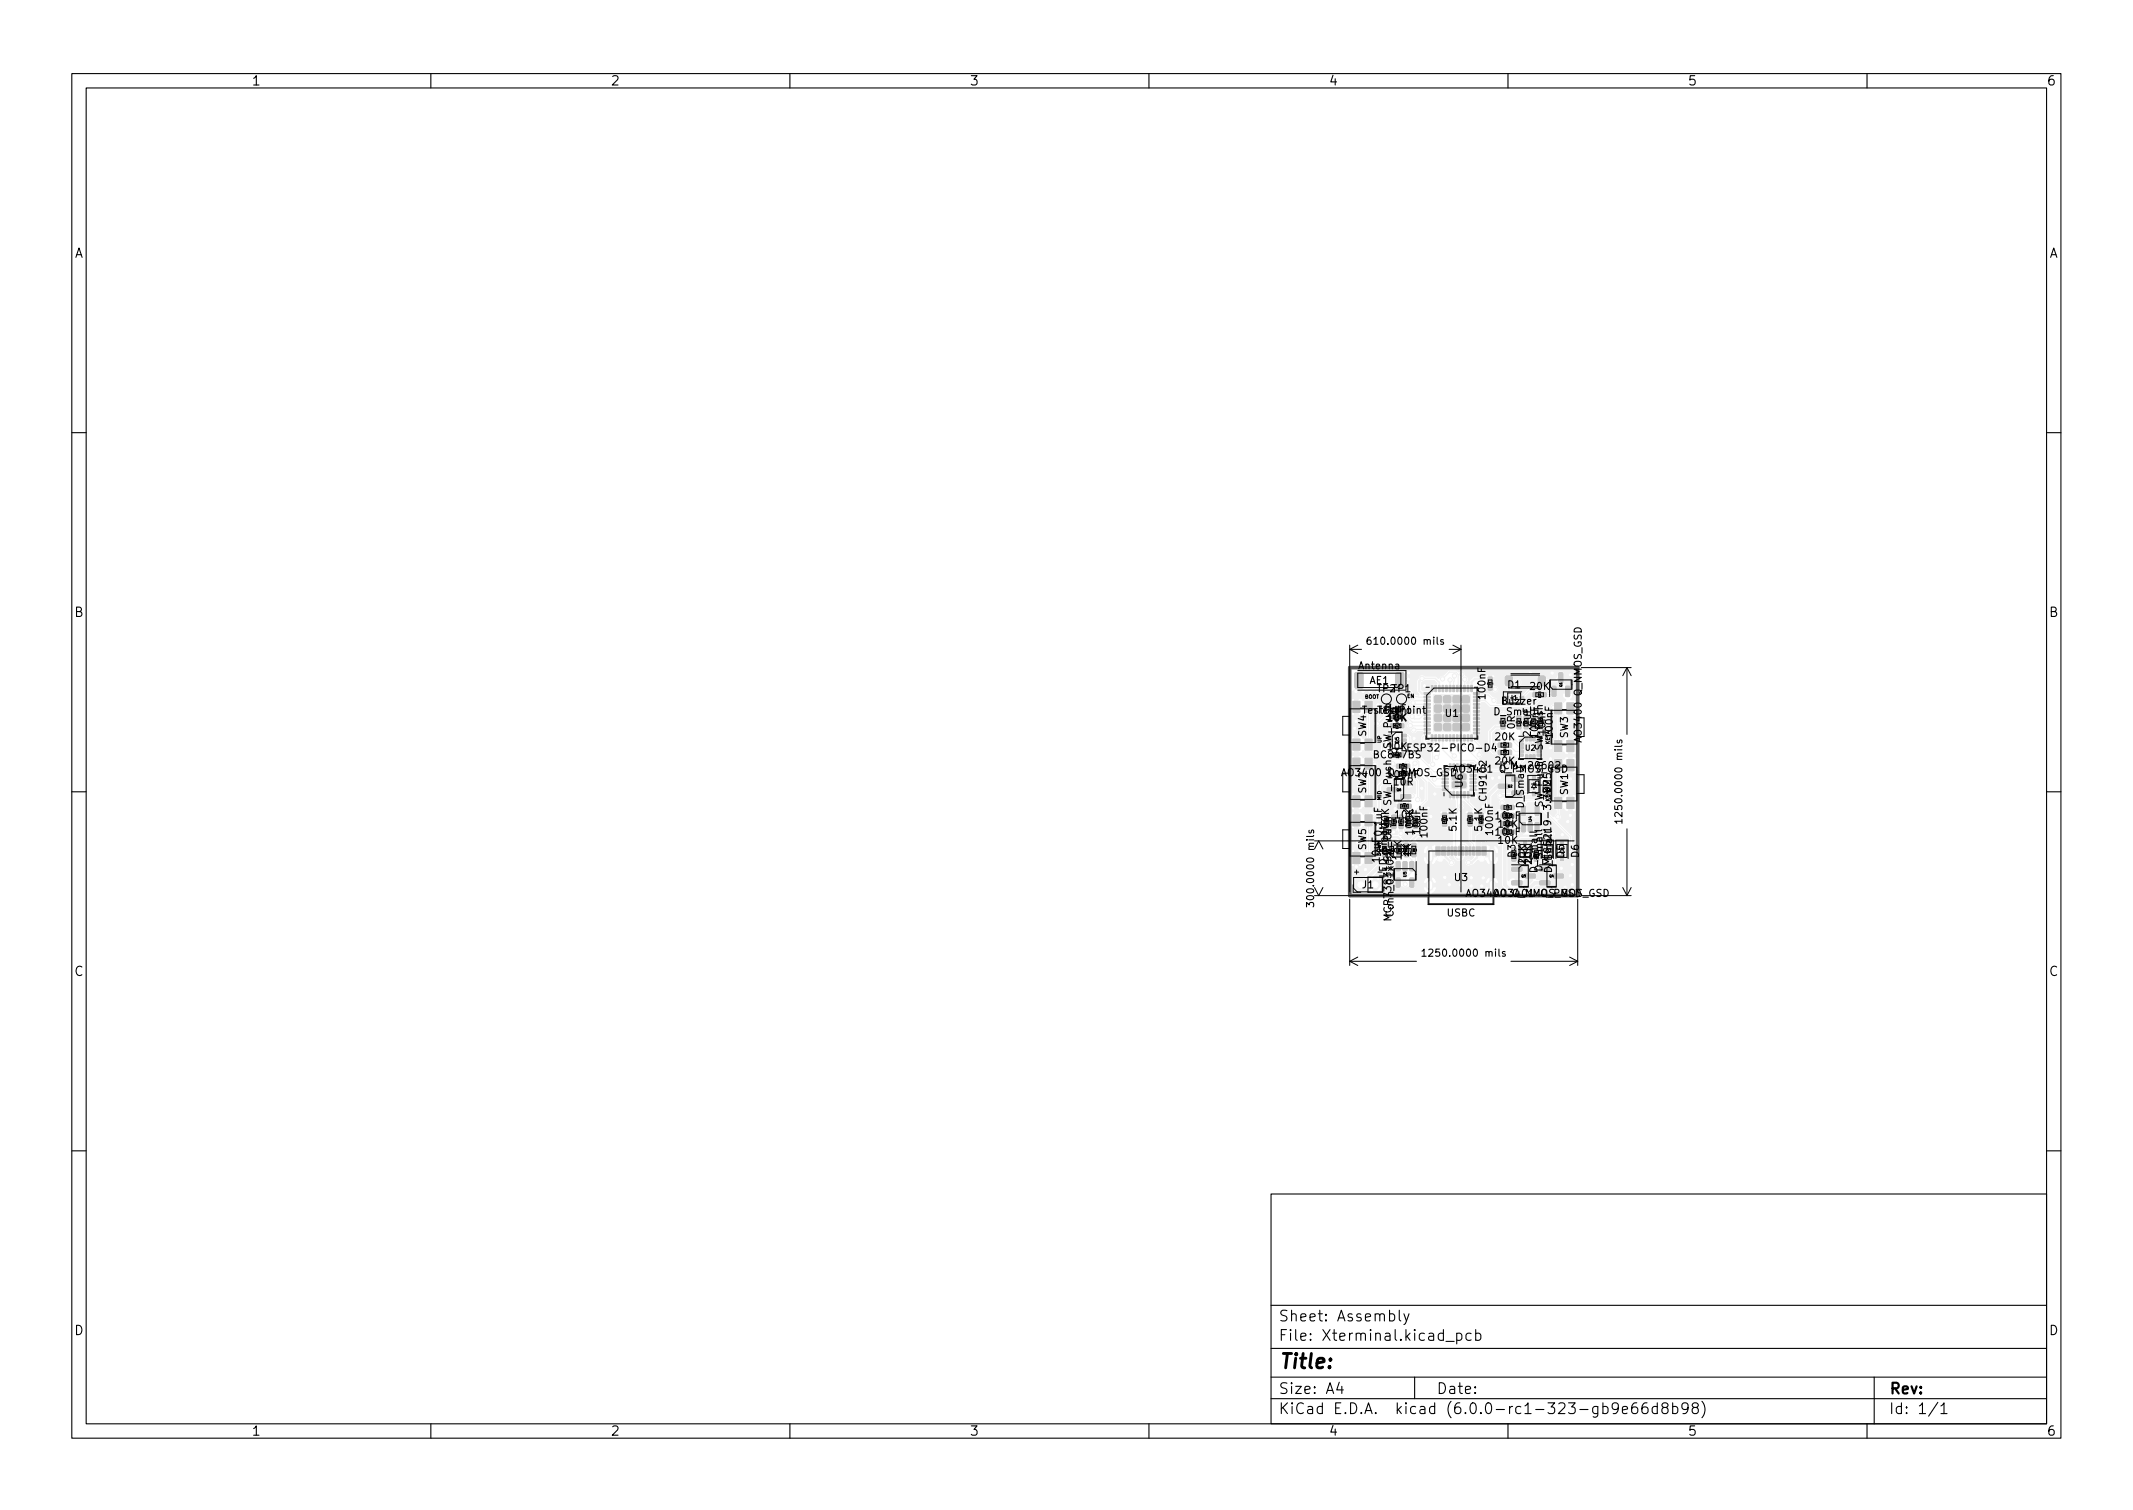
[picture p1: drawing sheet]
<svg xmlns="http://www.w3.org/2000/svg" width="297mm" height="210mm" viewBox="0 0 297 210" stroke-linecap="round" stroke-linejoin="round" font-family="sans-serif">
<defs><g id="words">
<text font-size="2.8" x="178" y="190.6">Title:</text>
<g font-size="2.1">
<text x="178" y="184">Sheet: Assembly</text>
<text x="178" y="186.7">File: Xterminal.kicad_pcb</text>
<text x="178" y="196.9">KiCad E.D.A. kicad (6.0.0-rc1-323-gb9e66d8b98)</text>
<text x="178" y="194.1">Size: A4</text>
<text x="200" y="194.1">Date:</text>
<text x="263" y="194.1">Rev:</text>
<text x="263" y="196.9">Id: 1/1</text>
</g>
<g font-size="1.8">
<text x="35" y="11.9">1</text>
<text x="85" y="11.9">2</text>
<text x="135" y="11.9">3</text>
<text x="185" y="11.9">4</text>
<text x="235" y="11.9">5</text>
<text x="285" y="11.9">6</text>
<text x="10.3" y="35.9">A</text>
<text x="285.3" y="35.9">A</text>
<text x="10.3" y="85.9">B</text>
<text x="285.3" y="85.9">B</text>
<text x="10.3" y="135.9">C</text>
<text x="285.3" y="135.9">C</text>
<text x="10.3" y="185.9">D</text>
<text x="285.3" y="185.9">D</text>
<text x="35" y="199.9">1</text>
<text x="85" y="199.9">2</text>
<text x="135" y="199.9">3</text>
<text x="185" y="199.9">4</text>
<text x="235" y="199.9">5</text>
<text x="285" y="199.9">6</text>
</g>
<g font-size="1.4">
<text x="191.2" y="89.8">610.0000 mils</text>
<text x="189.3" y="93.2">Antenna</text>
<text x="190.7" y="95.2">AE1</text>
<text x="210" y="95.8">D1</text>
<text x="189.9" y="99.4">TestPoint</text>
<text x="191.8" y="96.4">TP2TP1</text>
<text x="192" y="99.4">TestPoint</text>
<text x="193.2" y="100.5">10K</text>
<text x="193.3" y="99.2">1uF</text>
<text x="201.3" y="99.8">U1</text>
<text x="206.9" y="97.2" transform="rotate(-90 206.9 97.2)">100nF</text>
<text x="208.2" y="99.6">D_Small</text>
<text x="209.2" y="98.1">Buzzer</text>
<text x="211" y="101.5" transform="rotate(-90 211 101.5)">0R</text>
<text x="213.1" y="96.1">20K</text>
<text x="190.2" y="102.6" transform="rotate(-90 190.2 102.6)">SW4</text>
<text x="191.4" y="105.6">BC847BS</text>
<text x="193.3" y="104.4">10K</text>
<text x="193.7" y="104.3" transform="rotate(-90 193.7 104.3)">SW_Push</text>
<text x="197" y="104.6">ESP32-PICO-D4</text>
<text x="202.6" y="107.6">AO3401 Q_PMOS_GSD</text>
<text x="208.3" y="106.4">20K</text>
<text x="208.3" y="103.1">20K</text>
<text x="209.7" y="107.1">ICM-20602</text>
<text x="213.2" y="102.4" transform="rotate(-90 213.2 102.4)">2.2uF</text>
<text x="214.2" y="102.6" transform="rotate(-90 214.2 102.6)">100nF</text>
<text x="214.8" y="104.5" transform="rotate(-90 214.8 104.5)">SW_Push</text>
<text x="215.2" y="102.2" transform="rotate(-90 215.2 102.2)">10nF</text>
<text x="216.2" y="102.6" transform="rotate(-90 216.2 102.6)">100nF</text>
<text x="218.3" y="102.8" transform="rotate(-90 218.3 102.8)">SW3</text>
<text x="220.3" y="103" transform="rotate(-90 220.3 103)">AO3400 Q_NMOS_GSD</text>
<text x="187.1" y="108.1">AO3400 Q_NMOS_GSD</text>
<text x="190.2" y="110.5" transform="rotate(-90 190.2 110.5)">SW2</text>
<text x="193.4" y="108.3">100nF</text>
<text x="194.1" y="109.4">10R</text>
<text x="194.3" y="113.9">10K</text>
<text x="203.7" y="109.6" transform="rotate(-90 203.7 109.6)">U6</text>
<text x="207" y="111.3" transform="rotate(-90 207 111.3)">CH9102</text>
<text x="212.2" y="112.3" transform="rotate(-90 212.2 112.3)">D_Small</text>
<text x="214.8" y="112.4" transform="rotate(-90 214.8 112.4)">SW_Push</text>
<text x="216" y="110.4" transform="rotate(-90 216 110.4)">D2</text>
<text x="218.3" y="110.7" transform="rotate(-90 218.3 110.7)">SW1</text>
<text x="225.9" y="113.7" transform="rotate(-90 225.9 113.7)">1250.0000 mils</text>
<text x="190.2" y="118.4" transform="rotate(-90 190.2 118.4)">SW5</text>
<text x="192.1" y="120" transform="rotate(-90 192.1 120)">10uF</text>
<text x="192.4" y="116.2" transform="rotate(-90 192.4 116.2)">0.1uF</text>
<text x="195.2" y="119.6" transform="rotate(-90 195.2 119.6)">10K</text>
<text x="196.5" y="119.2" transform="rotate(-90 196.5 119.2)">1K</text>
<text x="196.8" y="116.1" transform="rotate(-90 196.8 116.1)">100K</text>
<text x="197.8" y="116.1" transform="rotate(-90 197.8 116.1)">10uF</text>
<text x="198.8" y="116.5" transform="rotate(-90 198.8 116.5)">100nF</text>
<text x="202.8" y="115.6" transform="rotate(-90 202.8 115.6)">5.1K</text>
<text x="206.4" y="115.6" transform="rotate(-90 206.4 115.6)">5.1K</text>
<text x="207.9" y="116.1" transform="rotate(-90 207.9 116.1)">100nF</text>
<text x="208.3" y="114.1">10nF</text>
<text x="208.3" y="116.3">10uF</text>
<text x="208.7" y="117.5">10K</text>
<text x="208.7" y="115.2">10K</text>
<text x="211" y="119.4" transform="rotate(-90 211 119.4)">D3</text>
<text x="217.8" y="119.4" transform="rotate(-90 217.8 119.4)">D5</text>
<text x="219.9" y="119.4" transform="rotate(-90 219.9 119.4)">D6</text>
<text x="183" y="125.4" transform="rotate(-90 183 125.4)">300.0000 mils</text>
<text x="189.7" y="123.7">J1</text>
<text x="193.1" y="122" transform="rotate(-90 193.1 122)">LED_Small</text>
<text x="193.7" y="120.1" transform="rotate(-90 193.7 120.1)">SW_Push</text>
<text x="202.6" y="122.7">U3</text>
<text x="208.4" y="124.9">AO3401 Q_PMOS_GSD</text>
<text x="212.5" y="120.3" transform="rotate(-90 212.5 120.3)">20K</text>
<text x="213.3" y="120.3" transform="rotate(-90 213.3 120.3)">20K</text>
<text x="214.1" y="121.3" transform="rotate(-90 214.1 121.3)">D_Small</text>
<text x="214.8" y="121.1" transform="rotate(-90 214.8 121.1)">D_Small</text>
<text x="216.1" y="121.3" transform="rotate(-90 216.1 121.3)">D_Small</text>
<text x="193.8" y="127.1" transform="rotate(-90 193.8 127.1)">MCP73831-2-OT 100K SW_Push</text>
<text x="194.1" y="127.3" transform="rotate(-90 194.1 127.3)">Conn_01x02</text>
<text x="201.5" y="127.6">USBC</text>
<text x="199" y="133.2">1250.0000 mils</text>
</g>
<text font-size="1.4" fill="#f0f0f0" x="196.2" y="119.3" transform="rotate(-90 196.2 119.3)">2K</text>
<text font-size="1" x="212.4" y="104.5">U2</text>
<g font-size=".7">
<text x="190" y="97.3">BOOT</text>
<text x="196" y="97.2">EN</text>
<text x="192.4" y="103.4" transform="rotate(-90 192.4 103.4)">UP</text>
<text x="194.8" y="103.5" transform="rotate(-90 194.8 103.5)">Q5</text>
<text x="215.8" y="103.7" transform="rotate(-90 215.8 103.7)">KEYA</text>
<text x="192.4" y="111.4" transform="rotate(-90 192.4 111.4)">MID</text>
<text x="215.8" y="111.6" transform="rotate(-90 215.8 111.6)">KEYB</text>
<text x="192.3" y="119.2" transform="rotate(-90 192.3 119.2)">DOWN</text>
</g>
<g font-size=".6">
<text x="213.3" y="114.4" transform="rotate(-90 213.3 114.4)">U4</text>
<text x="195.9" y="122.1" transform="rotate(-90 195.9 122.1)">U5</text>
</g>
<g font-size=".4">
<text x="217.5" y="95.6" transform="rotate(-90 217.5 95.6)">Q1</text>
<text x="194.2" y="101.2">R17</text>
<text x="194.3" y="98.9">R5</text>
<text x="209.4" y="100.8" transform="rotate(-90 209.4 100.8)">R4</text>
<text x="214.2" y="96.9">R1</text>
<text x="194.2" y="105.2">R16</text>
<text x="195.1" y="107.8">R20</text>
<text x="209.3" y="104.9">R3</text>
<text x="209.3" y="103.9">R2</text>
<text x="194.5" y="110.1">Q6</text>
<text x="195.2" y="112.4">R19</text>
<text x="209.6" y="113.7">R18</text>
<text x="210" y="109.6">Q2</text>
<text x="194.2" y="114.8" transform="rotate(-90 194.2 114.8)">R15</text>
<text x="194.9" y="118.6" transform="rotate(-90 194.9 118.6)">R8</text>
<text x="195.2" y="114.8" transform="rotate(-90 195.2 114.8)">R14</text>
<text x="196" y="118.6" transform="rotate(-90 196 118.6)">R9</text>
<text x="197" y="118.6" transform="rotate(-90 197 118.6)">R6</text>
<text x="201.3" y="114.5" transform="rotate(-90 201.3 114.5)">R13</text>
<text x="204.9" y="114.5" transform="rotate(-90 204.9 114.5)">R10</text>
<text x="209.7" y="115.9">R7</text>
<text x="211" y="119.3" transform="rotate(-90 211 119.3)">R12</text>
<text x="214.1" y="119.3" transform="rotate(-90 214.1 119.3)">R11</text>
<text x="211.9" y="122.1">Q3</text>
<text x="215.8" y="122.1">Q4</text>
</g>
<g font-size=".3">
<text x="207.6" y="95.4" transform="rotate(-90 207.6 95.4)">C1</text>
<text x="194.3" y="100">C6</text>
<text x="211.6" y="100.8" transform="rotate(-90 211.6 100.8)">C2</text>
<text x="212.7" y="100.8" transform="rotate(-90 212.7 100.8)">C3</text>
<text x="213.7" y="100.8" transform="rotate(-90 213.7 100.8)">C4</text>
<text x="214.7" y="100.8" transform="rotate(-90 214.7 100.8)">C5</text>
<text x="195.1" y="106.8">C14</text>
<text x="209.7" y="112.6">C8</text>
<text x="192.9" y="118.6" transform="rotate(-90 192.9 118.6)">C7</text>
<text x="193.2" y="114.7" transform="rotate(-90 193.2 114.7)">C12</text>
<text x="193.9" y="118.6" transform="rotate(-90 193.9 118.6)">D4</text>
<text x="196.2" y="114.8" transform="rotate(-90 196.2 114.8)">C10</text>
<text x="197.2" y="114.8" transform="rotate(-90 197.2 114.8)">C11</text>
<text x="206.4" y="114.4" transform="rotate(-90 206.4 114.4)">C13</text>
<text x="209.7" y="114.8">C9</text>
</g>
</g></defs>
<g fill="#f0f0f0" stroke="#f0f0f0" stroke-width=".14">
<path d="M196.3 120h.5h.1v1.1l-.1 .2-.5-.1z"/>
<path d="M195.4 120h.4h.1l.1 1.1-.1 .2-.5-.1z"/>
<path d="M194.4 120h.5h.1v1.1l-.1 .2-.5-.1z"/>
<path d="M194.4 122.3l.5-.1 .1 .1v1.1l-.1 .1h-.5z"/>
<path d="M196.3 122.3l.5-.1 .1 .1v1.1l-.1 .1h-.5z"/>
<path d="M195.1 110.7l1.3-.1 .1 .5-.2 .1h-1.2l-.1-.1z"/>
<path d="M193.2 109.7h1.3l.1 .5-.1 .1h-1.3l-.1-.2z"/>
<path d="M207.3 94.3h.5v.6h-.5z"/>
<path d="M207.3 95.4h.5v.7h-.5z"/>
<path d="M211.3 100.8h.5v.7h-.5z"/>
<path d="M211.3 99.7h.5v.6h-.5z"/>
<path d="M188.4 97.6h1v1.6h-1z"/>
<path d="M188.4 102.9h1v1.5h-1z"/>
<path d="M190.1 97.6h1v1.6h-1z"/>
<path d="M190.1 102.9h1v1.5h-1z"/>
<path d="M210.5 120.8l1.4-.1 .1 .5-.2 .1h-1.2l-.1-.1z"/>
<path d="M210.5 122.7l1.4-.1 .1 .5-.2 .1h-1.2l-.1-.1z"/>
<path d="M212.4 121.7h1.4v.5l-.1 .1h-1.2l-.1-.2z"/>
<path d="M204.5 114.4h.5v.6h-.5z"/>
<path d="M204.5 113.2h.5v.6h-.5z"/>
<path d="M201.8 110.2l.3 .1-.1 .8h-.2z"/>
<path d="M202.3 110.2l.3 .1-.1 .8h-.2z"/>
<path d="M202.8 110.2l.3 .1-.1 .8h-.2z"/>
<path d="M203.3 110.2l.3 .1-.1 .8h-.2z"/>
<path d="M203.8 110.2l.3 .1-.1 .8h-.2z"/>
<path d="M204.3 110.2l.3 .1-.1 .8h-.2z"/>
<path d="M204.7 109.9l.8-.1 .1 .3h-.9z"/>
<path d="M204.7 109.4l.8-.1 .1 .3h-.9z"/>
<path d="M204.7 108.9l.8-.1 .1 .3h-.9z"/>
<path d="M204.7 108.4l.8-.1 .1 .3h-.9z"/>
<path d="M201.8 106.4h.3l-.1 .8h-.2z"/>
<path d="M200.8 108.9l.9-.1v.3h-.8z"/>
<path d="M200.8 109.4l.9-.1v.3h-.8z"/>
<path d="M200.8 109.9l.9-.1v.3h-.8z"/>
<path d="M202.1 107.6h2.2v2.2h-2.2z"/>
<path d="M195.2 102.9h.6v.4h-.6z"/>
<path d="M195.2 102.2h.6v.4h-.6z"/>
<path d="M218.2 111h1v1.6h-1z"/>
<path d="M218.2 105.8h1v1.5h-1z"/>
<path d="M216.5 111h1v1.6h-1z"/>
<path d="M216.5 105.8h1v1.5h-1z"/>
<path d="M208.7 104.5h.6v.5h-.6z"/>
<path d="M209.8 104.5h.7v.5h-.7z"/>
<path d="M194.5 106.4h.7v.5h-.7z"/>
<path d="M195.6 106.4h.7v.5h-.7z"/>
<path d="M214.7 96.5h.6v.5h-.6z"/>
<path d="M213.5 96.5h.6v.5h-.6z"/>
<path d="M214.4 120.8l1.4-.1 .1 .5-.2 .1h-1.2l-.1-.1z"/>
<path d="M214.4 122.7l1.4-.1 .1 .5-.2 .1h-1.2l-.1-.1z"/>
<path d="M216.3 121.7h1.4v.5l-.1 .1h-1.2l-.1-.2z"/>
<path d="M211.6 103h.5v.3h-.4z"/>
<path d="M211.6 103.5h.5v.3h-.4z"/>
<path d="M211.6 104h.5v.3h-.4z"/>
<path d="M211.6 104.5h.5v.3h-.4z"/>
<path d="M211.6 105h.5v.3h-.4z"/>
<path d="M212.5 105.1h.3l-.1 .5h-.3z"/>
<path d="M213 105.1h.3l-.1 .5h-.3z"/>
<path d="M213.5 105.1h.3l-.1 .5h-.3z"/>
<path d="M214.1 105h.5v.3h-.5z"/>
<path d="M213 102.7h.3l-.1 .5-.3-.1z"/>
<path d="M212.5 102.7h.3l-.1 .5-.3-.1z"/>
<path d="M194.8 114.7h.6v.6h-.6z"/>
<path d="M200 117.9h.3v1.2h-.3z"/>
<path d="M200.8 117.9h.3v1.2h-.3z"/>
<path d="M202.1 117.9h.3v1.2h-.3z"/>
<path d="M203.1 117.9h.3v1.2h-.3z"/>
<path d="M203.6 117.9h.3v1.2h-.3z"/>
<path d="M204.6 117.9h.3v1.2h-.3z"/>
<path d="M205.9 117.9h.3v1.2h-.3z"/>
<path d="M206.7 117.9h.3v1.2h-.3z"/>
<path d="M206.4 117.9h.3v1.2h-.3z"/>
<path d="M205.6 117.9h.3v1.2h-.3z"/>
<path d="M205.1 117.9h.3v1.2h-.3z"/>
<path d="M204.1 117.9h.3v1.2h-.3z"/>
<path d="M202.6 117.9h.3v1.2h-.3z"/>
<path d="M201.6 117.9h.3v1.2h-.3z"/>
<path d="M201.1 117.9h.3v1.2h-.3z"/>
<path d="M200.3 117.9h.3v1.2h-.3z"/>
<path d="M194.7 112h.6v.5h-.6z"/>
<path d="M195.9 112h.6v.5h-.6z"/>
<path d="M194.4 93.7l.9-.1 .2 .2v1.8l-.1 .2h-.8l-.3-.1z"/>
<path d="M188.7 93.7l.9-.1 .2 .2v1.8l-.1 .2h-.8l-.3-.1z"/>
<path d="M209.7 94.2l.7-.1 .2 .2v1l-.2 .2h-.5l-.3-.1z"/>
<path d="M214.3 94.2l.7-.1 .2 .2v1l-.2 .2h-.5l-.3-.1z"/>
<path d="M196.6 117.5h.6v.6h-.6z"/>
<path d="M196.6 118.6h.6v.7h-.6z"/>
<path d="M209 100.9h.6v.6h-.6z"/>
<path d="M209 99.7h.6v.6h-.6z"/>
<path d="M188.4 113.4h1v1.6h-1z"/>
<path d="M188.4 118.7h1v1.5h-1z"/>
<path d="M190.1 113.4h1v1.6h-1z"/>
<path d="M190.1 118.7h1v1.5h-1z"/>
<path d="M209.1 112.2h.6v.5h-.6z"/>
<path d="M210.2 112.2h.6v.5h-.6z"/>
<path d="M211.9 114.6l.4-.1 .1 .1 .1 1.1-.1 .1-.5-.1z"/>
<path d="M212.8 114.6l.5-.1 .1 .1v1.1l-.1 .1-.5-.1z"/>
<path d="M213.8 114.6l.4-.1 .1 .1 .1 1.1-.1 .1-.5-.1z"/>
<path d="M213.8 112.3l.4-.1 .1 .1 .1 1.1-.1 .2-.5-.1z"/>
<path d="M211.9 112.3l.4-.1 .1 .1 .1 1.1-.1 .2-.5-.1z"/>
<path d="M218.2 103.1h1v1.6h-1z"/>
<path d="M218.2 97.9h1v1.5h-1z"/>
<path d="M216.5 103.1h1v1.6h-1z"/>
<path d="M216.5 97.9h1v1.5h-1z"/>
<path d="M193.8 113.5h.6v.6h-.6z"/>
<path d="M193.8 114.7h.6v.6h-.6z"/>
<path d="M216.2 95.6l.4-.1 .1 .1v1.2l-.1 .2-.5-.1z"/>
<path d="M218.1 95.6l.4-.1 .1 .1v1.2l-.1 .2-.5-.1z"/>
<path d="M217.1 93.7l.4-.1 .1 .1 .1 1.3-.1 .1-.5-.1z"/>
<path d="M209.8 103.5h.7v.5h-.7z"/>
<path d="M208.7 103.5h.6v.5h-.6z"/>
<path d="M188.8 122.5h1.4v1.4h-1.4z"/>
<path d="M194.9 100.8h.6v.5h-.6z"/>
<path d="M210.5 119.3h.6v.6h-.6z"/>
<path d="M217.3 117.1h.4v.6h-.4z"/>
<path d="M217.3 119.2h.4v.6h-.4z"/>
<path d="M200.9 114.4h.5v.6h-.5z"/>
<path d="M200.9 113.2h.5v.6h-.5z"/>
<path d="M188.4 105.6h1v1.5h-1z"/>
<path d="M188.4 110.8h1v1.6h-1z"/>
<path d="M190.1 105.6h1v1.5h-1z"/>
<path d="M190.1 110.8h1v1.6h-1z"/>
<path d="M198.3 96.5l.8-.1 .1 .2-.9 .1z"/>
<path d="M198.3 97l.8-.1 .1 .2-.9 .1z"/>
<path d="M198.3 97.5l.8-.1 .1 .2-.9 .1z"/>
<path d="M198.3 98l.8-.1 .1 .2-.9 .1z"/>
<path d="M198.3 98.5l.8-.1 .1 .2-.9 .1z"/>
<path d="M198.3 99l.8-.1 .1 .2-.9 .1z"/>
<path d="M198.3 99.5l.8-.1 .1 .2-.9 .1z"/>
<path d="M198.3 100l.8-.1 .1 .2-.9 .1z"/>
<path d="M198.3 100.5l.8-.1 .1 .2-.9 .1z"/>
<path d="M198.3 101l.8-.1 .1 .2-.9 .1z"/>
<path d="M198.3 101.5l.8-.1 .1 .2-.9 .1z"/>
<path d="M198.3 102l.8-.1 .1 .2-.9 .1z"/>
<path d="M199.3 102.3h.3l-.1 .9-.2-.1z"/>
<path d="M199.8 102.3h.3l-.1 .9-.2-.1z"/>
<path d="M200.3 102.3h.3l-.1 .9-.2-.1z"/>
<path d="M200.8 102.3h.3l-.1 .9-.2-.1z"/>
<path d="M201.3 102.3h.3l-.1 .9-.2-.1z"/>
<path d="M201.8 102.3h.3l-.1 .9-.2-.1z"/>
<path d="M202.3 102.3h.3l-.1 .9-.2-.1z"/>
<path d="M202.8 102.3h.3l-.1 .9-.2-.1z"/>
<path d="M203.3 102.3h.3l-.1 .9-.2-.1z"/>
<path d="M203.8 102.3h.3l-.1 .9-.2-.1z"/>
<path d="M204.3 102.3h.3l-.1 .9-.2-.1z"/>
<path d="M204.8 102.3h.3l-.1 .9-.2-.1z"/>
<path d="M205.2 102l.8-.1 .1 .2-.9 .1z"/>
<path d="M205.2 101.5l.8-.1 .1 .2-.9 .1z"/>
<path d="M205.2 101l.8-.1 .1 .2-.9 .1z"/>
<path d="M205.2 100.5l.8-.1 .1 .2-.9 .1z"/>
<path d="M205.2 100l.8-.1 .1 .2-.9 .1z"/>
<path d="M205.2 99.5l.8-.1 .1 .2-.9 .1z"/>
<path d="M205.2 99l.8-.1 .1 .2-.9 .1z"/>
<path d="M205.2 98.5l.8-.1 .1 .2-.9 .1z"/>
<path d="M205.2 98l.8-.1 .1 .2-.9 .1z"/>
<path d="M205.2 97.5l.8-.1 .1 .2-.9 .1z"/>
<path d="M205.2 97l.8-.1 .1 .2-.9 .1z"/>
<path d="M205.2 96.5l.8-.1 .1 .2-.9 .1z"/>
<path d="M204.8 95.5h.3l-.1 .8h-.2z"/>
<path d="M204.3 95.5h.3l-.1 .8h-.2z"/>
<path d="M203.8 95.5h.3l-.1 .8h-.2z"/>
<path d="M203.3 95.5h.3l-.1 .8h-.2z"/>
<path d="M202.8 95.5h.3l-.1 .8h-.2z"/>
<path d="M202.3 95.5h.3l-.1 .8h-.2z"/>
<path d="M201.8 95.5h.3l-.1 .8h-.2z"/>
<path d="M201.3 95.5h.3l-.1 .8h-.2z"/>
<path d="M200.8 95.5h.3l-.1 .8h-.2z"/>
<path d="M200.3 95.5h.3l-.1 .8h-.2z"/>
<path d="M199.8 95.5h.3l-.1 .8h-.2z"/>
<path d="M199.3 95.5h.3l-.1 .8h-.2z"/>
<path d="M199.6 96.7h5.2v5.2h-5.2z"/>
<path d="M210.6 110.2l1.3-.1 .1 .5-.2 .1h-1.2l-.1-.1z"/>
<path d="M210.6 108.3l1.3-.1 .1 .5-.2 .1h-1.2l-.1-.1z"/>
<path d="M208.7 109.2h1.3l.1 .5-.1 .1h-1.3l-.1-.2z"/>
<path d="M212.2 117.1h.4v.6h-.4z"/>
<path d="M188.2 96.3h7.7l1 .9v.1a.54 .54 0 0 0-.6 .5 .54 .54 0 0 0 .4 .6h1.4v.4h-.7l-.3 .2-.1 .3a.68 .68 0 0 0-.9 .3l-.5-.1-.1-.2 .2-.2v-.5l-.3-.3v-.3a.71 .71 0 0 0 .4-1.1 .71 .71 0 0 0-1.2 0 .71 .71 0 0 0 .2 1.1v.3l-.3 .3-.3-.3-.8 .1-.1-.4a.73 .73 0 0 0 .5-.8 .73 .73 0 0 0-.8-.6 .73 .73 0 0 0-.6 .6 .73 .73 0 0 0 .4 .8v.5a.56 .56 0 0 0-.6 .5 .56 .56 0 0 0 .4 .6l-.6 .7a.52 .52 0 0 0-.7 .3 .52 .52 0 0 0 .3 .6 .52 .52 0 0 0 .7-.2l.8-.9 .4 .4-.1 .3-.1 1.2-.4 .2-.7 .8 .1 2.1 .8 .8 .4 .1a.61 .61 0 0 0 .4 .9l.1 .1-2.3 2.3v3.7l-.2 .1a.51 .51 0 0 0-.8-.1l-.1 .2-.6 .1-.1 .1-.4-.3h-.4v2.3h.4l.3-.3 .5 .2v3.1l-.5 .2-.3-.3h-.4v2.3h.4l.3-.3 .3 .1h1.1l.1-1.7-.1-.2-.3-.1v-.9h1.6v-.5l-.3 .2-.1 .3h-1.2v-2.2l.4-.2v-1.3l.3-.2h.1v1.9l1.4 1.4h1.4l.2 .2-.4 .3-.3-.2-.6 .1-.4-.3v1h-.9v.3a.25 .25 0 0 1 .2 .4v1.2h-.2l-2.3 2.4-1.1 .1-.1 1.5 .2 .2 1.5-.1 .1-.4 .4 .4 .4 .2h.7l.5-.4 .1-.4h-.7l-.1 .8h-.4v-1.3h1.2v-.1l-.3-.5-.4-.2-.1 .8h-.4l-.1-.8 1.3-1.3h1.2l.5 .3 .1 .3h.7l.4 .3v-1.3h.5v1.3l-.5 .5v.5h-.2v-.4l-.1-.2-.6-.1a.52 .52 0 0 0-.5 .4 .52 .52 0 0 0 .2 .6v.5l.3 .2h.5l.3-.2 .3 .1 .5-.1 .3 .2 .4 .1 .3-.3v-.5h11.6a.89 .89 0 0 0-.7-.9v.9h-.5v-.9a.89 .89 0 0 0-.6 .9h-6.9l-.1-.6-.5-.3v.9h-.5v-.9a.89 .89 0 0 0-.7 .9h-1.1v-.2l.3-.4v-2.7h.8l.2 .4 .5 .4v-1.2h-.7v.4h-.8v-.9h1.5v-1.1l-.4 .1-.2 .3-.1 .7h-.8l-.1-.3 .3-.5-1-.1 .1-.4h.9l-.1-.2-.3-.3 .3-.4 .6 .1a.51 .51 0 0 0 .7-.1 .51 .51 0 0 0-.1-.7 .51 .51 0 0 0-.7 0l-.8 .1-1.3 1.2h-.1l-.6-.6v-.1a.51 .51 0 0 0 .4-.6v-.5l.3 .2h.5l.2-.2 .3 .2 .6-.1 .1-.2v-.7l.2-.4v-.1h-1.9v-.1v-.4h1.9l-.1-.3h4.2l-.2-.4-.3-.1v.5h-.5v-.5l-.3 .1-.1 .4h-2.8l-.3-.2 1.5-1.6v-2.6l.9 .8 .8 .1v.3l.2 .2h.8v.8l.2 .2 .5 .2v-.9l.2-.1 .2 2a.56 .56 0 0 0-.5 .3 .56 .56 0 0 0 .2 .6v.1v2l-.7-.7-.1-.5 .3-.5h-1.5l.3 .4-.1 .3 .1 .6 .2 .2h.5l.5 .6v1.7l-1 .1-.3-.2-.1 1.1h-.7v-.2l.2-.1v-.8l-.4 .2h-.2v1.1l.7 .1v.4h-.7v1.2l.3-.2 .3-.5a.65 .65 0 0 0 1.2-.1l.4 .4 .1 .3a.51 .51 0 0 0 .9 0 .51 .51 0 0 0-.5-.8l-.2-.2v-.1h.5l.1 .3 .3 .3h.7l.4-.3 .1-.3h1.2v.1l-.4 .3a.51 .51 0 0 0-.7 0 .51 .51 0 0 0 0 .7 .51 .51 0 0 0 .7 .1l.4-.1 .6-.6h.1a.6 .6 0 0 0 1 0l.3 .5 .3 .2h.5l.4-.2 .3-.5v-.5h-.7v1.2h-.5v-1.2h-.6l-.1-.4 .1-.1h1.8v-.5l-.3-.5-.4-.1v1.1h-.5v-1.2l-.2 .1-.3-.2v.8l.1 .1v.2h-.7v-1.3h2.7v5.9l.1 .3 1 .9v.1h-2l-.1-.1 .5-.5 .1-.4h-1.8v.4l.5 .5v.1h-7.9v-.1l.5-.5v-.4h-1.8l.1 .4 .5 .5v.1h-10.6v-3.8l.4-.1v-2.3l-.4-.1v-2.7l.4-.1v-2.3h-.4v-.3v-.1h1.3l.3-.3 .3 .2h1l.2-.2v-1.7l-.4-.2v-3.1l.3-.1 .1-.4a.62 .62 0 0 0 .7-.5l-.2-.4-.5-.1v-.4l-.1-.1h-1.1l-.3 .1-.3-.3h-.4v2.3h.4l.3-.3 .5 .2v3.1l-.5 .2-.3-.3h-.4v2.3h-.5v-2.3h-.4v-2.8l.4-.1v-2.3h-.4v-.3v-.1h1.3l.3-.3 .3 .1 .7 .1a.51 .51 0 0 0 .7 .5 .51 .51 0 0 0 .1-.9l-.3-.1v-1.4l-.4-.2v-3.1l.4-.2v-1.7l-.2-.2h-1l-.3 .2-.3-.3-.3-.1-.1 2.4h.4l.3-.3 .5 .2v3.1l-.5 .2-.3-.3h-.4v2.3h-.5v-2.3l-.4-.1v-2.7l.4-.1v-2.3l-.4-.1z"/>
<path d="M196.1 93.2h23.4v4.3l-.8-.1 .3-.4v-.5h-1.4l.1 .6 .3 .4-.2 .3-.3-.1h-1l-.2 .1a.29 .29 0 0 1-.3 .3 .56 .56 0 0 0 .3 1v.4l.4 .2v3.1l-.3 .1-.1 .2v1.6l.1 .1 1.1 .1 .3-.2 .3 .3h.3v-2.3h-.3l-.4 .3-.4-.2v-3.2l.5-.1 .3 .3h.3v-1.3l.5-.1v.1v1.3l.6-.1v.1v2.9l-.1 .1-.5-.1v2.3h.6v.1l-.1 .3h-.5v2.3h.6v2.9l-.1 .1-.5-.1v2.4l.6-.1v.1l-.1 11.5-6.5-.1 1.1-1h1.8l.3-.2v-.5l-.3-.3-1.8 .1v-.8l-.1-.2-.3-.1v-.7l.5-.6 .3-.1 .6 .1v.4h-.6l-.1 .2-.1 .5 .1 .3h1.5l.2-.1 .1 .2v.6l.2 .3h1.4l.2-.3v-.5l-.1-.2h-.8l-.2-.2-.1-2.1-1.1-1.1 .1-.1 2.1-.1 .3-.3-.1-.3-.1-.3-.3-.1h-1.8l.2-.3a.51 .51 0 0 0 .6-.5 .51 .51 0 0 0-.6-.5 .51 .51 0 0 0-.4 .6l-.4 .4v.3l-.3 .4v.3l.3 .4h-.7l-.3-.2a.65 .65 0 0 0-.2-1l.4-.4v-.4l.2-.3-.1-1.1-.2-.3h-.6l-.2-.2 1-.5 .1-.8 3.8 3.8v1.7l-.7 .7h-.5l-.1 .2 .1 .8h.7l.1-.5 1-1v-2l-.1-.2-1.9-2a.55 .55 0 0 0 .4-.4 .55 .55 0 0 0-.1-.6v-.5l.4-.2 .4 .4h.3v-2.4h-.3l-.4 .4-.4-.3v-3.1l.5-.2 .3 .3h.3v-2.3h-.3l-.4 .3-.2-.1h-1l-.2 .1v1.7l.4 .2v3.1l-.3 .1-.1 .2v1.6l.1 .2h.3v.4l-.3 .5-1.2-1.2v-.9l.5-.7v-3.1l-.7-.8-.2-.1h-7.7h-.1l.1-.4a.52 .52 0 0 0-.7-.5l-.3-.4a.52 .52 0 0 0 .4-.4 .52 .52 0 0 0-.2-.5v-.5h.8l.1 .3 .6 .6h.7v.3a.51 .51 0 0 0 .5 .6 .51 .51 0 0 0 .4-.8l.1-.1a.16 .16 0 0 1 .1 0 .16 .16 0 0 1 .2 .1l.7 .2h.9l.2 .1a.63 .63 0 0 0-.4 .9v.1a.51 .51 0 0 0 .8-.2l.5-.5h.4l.5 .2h.4l.4-.3h.4l.4-.2v-.2h-.5v.4h-.3l-.1-.2h-.3v.5h-.4v-1.1l1.6 .1v-.2h-.5v.1h-.3l-.1-.1h-.3v.1h-.4v-.2l-.3 .2h-.7l-.1-.6h1.4v.2h1.3v-.2h-.5v.1h-.3l-.1-.1h-1.8v-.4l1.4-.1v.2h1.3v-.2h-.5v.1h-.3l-.1-.1h-1.8l.1-.3 .2-.1 .3 .2 .2-.9 .1 .1 .1 .8 .3-.2 1.4 .1v-.2h-.5v.1h-.3v-.5h.8l-.1-.2-.4-.1v.3h-.3v-.3l-.3-.1v-.3l.5-.5h.4l.2-.1v-.9l.3-.4h-4.5l.2 .5h-1.2l-.2-.2 .2-.3v-.6l5.5 .1v-.1l-.2-.3-.3-.1v.4h-.5v-.4l-.2 .1-.3-.1v.4h-.5v-.4l-.3 .1-.2-.1v.4h-.5v-.4l-.3 .1-.2-.1v.4h-.5v-.4l-.3 .1-.2 .3h-1v-.1a.53 .53 0 0 0-.6-.7 .67 .67 0 0 0-.4 .8v.6l.2 .2v.1l-.2 .2-.8 .1-.8 .9-.1 2.4h-.8v-.5l-1-1v-.2l.8-.1 .1-.2v-3.9l.1-.5 .5 .1 .7 .6h5.9l.5-.3 1-.9 .4-.1 .3-.2h.3l.3 .2 .6-.1 .1-.2-.1-1.4-.2-.2-.5 .1-.2 .2v.7l-.1 .2-.3-.1-.3-.2-.7 .1-.4-.3-.1 1h-.9l.2 .4 .5 .1-.5 .5-4.9-.1 .1-.5h.8l.2 .2h.7l.1-.2h1.1l.2 .2h.7l.1-.1v-.4l.6-.6h.6l-.1-.6 .5-.4 .4 .2h.6l.4-.2 .1-.4 1.3-.1 .3 .3h.5v.7h1.4l-.1-.6-.3-.3v.9h-.5v-.9h-.3v-1.4l-.3-.3-.5 .1-.1 .2-.1 .5-.3 .3h-1l-.1-.4-.2-.1h-1l-.2 .3v.4l-2 2-.5 .1-.1 .6h-1.1l.2-.5v-1.1l.3-.3h.1a.61 .61 0 0 0 .9-.1 .61 .61 0 0 0 0-.8 .61 .61 0 0 0-.9 0l-.1-.1-.1-.5-.3-.1h-.6l-.3 .2-.1 1.2 .4 .5v.9l-.5 .2v.5h-.8l-.1-.3-.5-.1-.5-.5h-.7l-.4 .3v-.5a.62 .62 0 0 0 .5-.7l.2 .1v.4l.2 .2 .7 .1a.52 .52 0 0 0 .8-.4 .52 .52 0 0 0-.7-.5v-.2l.2-.4-.9-.1v-.4h.9l-.1-.4-.3-.1v.5h-.5v-.5l-.3 .1-.3 .4-.4-.2h-1l-.7 .6v.4h-.3v-.2a.57 .57 0 0 0-.2-1 .54 .54 0 0 0-.3-.6 .54 .54 0 0 0-.7 .2l-.3-.3h-1.1l-.7 .7a.52 .52 0 0 0-.6 .4h-.1l-.4-.2-1.5-.1a.5 .5 0 0 0-.9 .2l-.2 .5v1.4l.3 .5-.1 .1-.4-.2-1-1z"/>
<path d="M207.9 102l.5-.5h.4v.1a.56 .56 0 0 0-.4 .8l-.2 .4v.7h1v.4l-1 .1 .2 .3-.2 .1-.4-.3z"/>
<path d="M210 118.8h.1l.3 .3-.1 .7 .1 .3h.6l.3-.1h.2l-.4 .5h-.6l-.1 .2-.1 .5 .1 .3h1.5l.3-.2v-.6l.3-.3h.2v1l-.5 .2v.7l-.7-.1v.5h.9v-.2h1v.1l-.8 .9h-.3l.1-.3h-1.4v-1h-.5l-.5 .4z"/>
<path d="M211 117.5l.9-.8 1.8 .1a.59 .59 0 0 0-.2 .9v.9l.1 .3a.16 .16 0 0 1 .1 .2 .16 .16 0 0 1-.2 .1l-.1 .3-.5 .5-.1-.1 .1-.6-.2-.3-1.2 .1-.1-.1 .1-.4h-.9v-.5h.9v-.1h.4a.51 .51 0 0 0 .6 .5 .51 .51 0 0 0 .3-.8v-.6l-.2-.2-.6 .1-.1 1h-.4z"/>
<path d="M204.7 106.2h.4l1.3 1.2 .2 .1h8.1l.5 .5-.1 .1h-1l-.2-.2h-.5l-.3 .3h-.9l-.3-.2h-1.3l-.2 .2-.1 .1v.5l.3 .2h1.3l.3-.1h1.7l.2-.1h.3l.4 .2h.4v1.8l-.5 .4h-3.1l-.5 .6-.3-.1-.1 1h-.4v-1l-.6 .2-.2-.7h1.5l.4-.3h.5l.3-.1h.9l.2 .2h.6l.1-.2v-.7l-.1-.1-1.7 .1-.3-.2h-1.3l-.2 .2-.1 .2h-1.2a.5 .5 0 0 0-.7 .3 .5 .5 0 0 0 .4 .7l.1 .1a.72 .72 0 0 0-.1 .8l-.1 .4a.62 .62 0 0 0-.5 .7 .62 .62 0 0 0 .6 .5l.2 .4-.2 .2v.7h-1.5l-.3 .2v-.4h-.5v.6l-1.1 .8-.1 .9-.3-.3v-1.6l.2-.4h.3l.2 .4 .3 .1v-.5h-.8v-.6l.2-.5h-1.4l.3 .4-.1 .8 .2 .3 .1 1.9 .4 .4-.4 .1-.5-.4-.3-.1v-3.9h.8v-.5l-.3 .1-.2 .4h-.3l-.1-.5a.54 .54 0 0 0 .2-.9l-.1-.1 .1-.3 1.2 1.2v.6l.5-.1a.41 .41 0 0 1 .2 .6l.1 .2-.3 .4h1.4l.1-.2a.54 .54 0 0 0 .6 0 .54 .54 0 0 0 .2-.6v-2.7l.9-.9 1.5-.1 .1-.2v-.5l-.3-.2h-1.6l-1.4 1.4-.1 .2-.1 2.6-.3-.2-.4-.1-1.4-1.3 .1-1.3h1.4l.3-.2a.49 .49 0 0 0 .1-.6l-.3-.3-.5-.1v-1.8l-.3-.2h-.7z"/>
<path d="M192.9 114.8h1.4l.1 1 .2-.1v.5h-1.2l-.4-.5h.6l.2 .1v-.5l-.5-.1v.5h-.3l-.2-.1z"/>
<path d="M212.7 111.8h1.9l-.1 .4-.3-.2-.4 .1-.2 .1v.8l-.2 .1a.5 .5 0 0 0-.3 .4 .5 .5 0 0 0 .3 .5l-.1 1.4h-.4l-.1-1.3-.3 .2h-.6l-.2 .2v1.1l-.5 .5h-.9v-1.1h.5v.6l.5-.1a.39 .39 0 0 1 0-.5h-1v-.5l1-.1-.3-.4 .1-.3 .5-.4 .1 .3 .2 .2h.5l.2-.2 .1-.6z"/>
<path d="M192.4 109.6l1.2-1.1v.9l-.6 .2v.7l.3 .2h1.3l.2-.3 .1-.5h1.6l.2-.1 .2-.3h-.9v.4h-.5v-.4h-.9v.2h-.4v-.8l.5-.5 .3 .1-.2 .2-.2 .3 2.4-.1 .1 .2v1.6l-.5-.2-.3 .1h-1.2l-.2 .2-.1 .6 .2 .2 .3 .1-.1 1.5 .3-.1v.1l-.2 .3h-.6a.22 .22 0 0 1-.3 0h-.6l-.2 .2-.3-.2-.6 .1-.1 .2v.7l-.1 .1h-.1v-1.9h1.8l.2 .3 .3 .2v-.5h-2.3v-.5h2.3v-.5l-.3 .2-.2 .3h-1.8z"/>
<path d="M196.5 107.3h.2l1.6 1.6v2.4l-.3 .3-.1-.4-.2-.3v-2.2l-1.1-1.1z"/>
<path d="M195.1 100.4l.7-.3 .4 .4a.54 .54 0 0 0-.3 .6 .54 .54 0 0 0 .4 .4l.1 .1a.51 .51 0 0 0 .4 .6 .51 .51 0 0 0 .6-.3h.7v.4l-.2 .2v.7l-.3 .5a.53 .53 0 0 0 .7 .5 .53 .53 0 0 0 .4-.7l.4-.2 .6 .1-.1 .3-.3 .4-.1 1.9-.2 .3-1.6-1.4-1.5-.1-.1-.3 .1-.1a.51 .51 0 0 0 .8 .1 .51 .51 0 0 0-.1-.8l-.1-1.2-.6-.5h-.6l.2-.4 .2-.3v-.4l-.1-.3-.5-.1z"/>
<path d="M198 95l.4-.2h1.3l.4 .4-.4 .1a.46 .46 0 0 0-.6 .2v.7h-1l-.1-.2z"/>
<path d="M205.6 116.4l1.7-1.1h2.4l.1 .1v1.2l-.6 .4-3 .1v1.3l-.2 .1h-.3l-.1-.1z"/>
<circle cx="193.1" cy="97.3" r=".5"/>
<circle cx="200.6" cy="119.6" r=".32"/>
<circle cx="206.3" cy="119.6" r=".33"/>
<circle cx="191.5" cy="123.2" r=".67"/>
<circle cx="195.2" cy="97.3" r=".5"/>
<circle cx="190.8" cy="96.3" r=".3"/>
<circle cx="204" cy="109.5" r=".3"/>
<circle cx="188.8" cy="100.5" r=".3"/>
<circle cx="217.6" cy="116.2" r=".3"/>
<circle cx="189.8" cy="96.3" r=".3"/>
<circle cx="218" cy="123.5" r=".3"/>
<circle cx="218.9" cy="123.2" r=".3"/>
<circle cx="213.1" cy="93.7" r=".3"/>
<circle cx="205.5" cy="110.9" r=".3"/>
<circle cx="218.7" cy="113.5" r=".3"/>
<circle cx="208.3" cy="104" r=".3"/>
<circle cx="194.3" cy="112.6" r=".3"/>
<circle cx="200.1" cy="97.2" r=".3"/>
<circle cx="218.3" cy="114.4" r=".3"/>
<circle cx="204.9" cy="122.2" r=".3"/>
<circle cx="190.1" cy="121.1" r=".3"/>
<circle cx="215.9" cy="104.1" r=".3"/>
<circle cx="215.9" cy="105.7" r=".3"/>
<circle cx="198" cy="109.7" r=".3"/>
<circle cx="196.1" cy="94.6" r=".3"/>
<circle cx="202.8" cy="97.8" r=".3"/>
<circle cx="218.7" cy="108.5" r=".3"/>
<circle cx="198.4" cy="95.5" r=".3"/>
<circle cx="203.9" cy="97.8" r=".3"/>
<circle cx="191.7" cy="102.3" r=".3"/>
<circle cx="217.4" cy="120.9" r=".3"/>
<circle cx="216.2" cy="93.7" r=".3"/>
<circle cx="218.9" cy="120.4" r=".3"/>
<circle cx="188.8" cy="96.3" r=".3"/>
<circle cx="196.9" cy="102.8" r=".3"/>
<circle cx="199.8" cy="110.6" r=".3"/>
<circle cx="201.2" cy="122.2" r=".3"/>
<circle cx="188.9" cy="120.7" r=".3"/>
<circle cx="206.3" cy="123.4" r=".3"/>
<circle cx="204.9" cy="123.4" r=".3"/>
<circle cx="207.8" cy="108.4" r=".3"/>
<circle cx="208.8" cy="108.3" r=".3"/>
<circle cx="218.7" cy="121.9" r=".3"/>
<circle cx="196" cy="106.2" r=".3"/>
<circle cx="204.1" cy="99.9" r=".3"/>
<circle cx="188.6" cy="101.4" r=".3"/>
<circle cx="201.8" cy="123.2" r=".3"/>
<circle cx="206.6" cy="112.3" r=".3"/>
<circle cx="191.9" cy="98.1" r=".3"/>
<circle cx="206.6" cy="122.2" r=".3"/>
<circle cx="203.4" cy="123.2" r=".3"/>
<circle cx="199.2" cy="113.7" r=".3"/>
<circle cx="218.7" cy="94" r=".3"/>
<circle cx="196.1" cy="93.7" r=".3"/>
<circle cx="204" cy="98.9" r=".3"/>
<circle cx="191.8" cy="100.8" r=".3"/>
<circle cx="197.1" cy="106.3" r=".3"/>
<circle cx="196.8" cy="97.9" r=".3"/>
<circle cx="198" cy="94.5" r=".3"/>
<circle cx="201.9" cy="94.7" r=".3"/>
<circle cx="208.2" cy="96" r=".3"/>
<circle cx="195.1" cy="116" r=".3"/>
<circle cx="202.5" cy="94.1" r=".3"/>
<circle cx="216.9" cy="113.7" r=".3"/>
<circle cx="196.3" cy="104.2" r=".3"/>
<circle cx="202.5" cy="105.3" r=".3"/>
<circle cx="196.6" cy="110.8" r=".3"/>
<circle cx="195.7" cy="123.1" r=".3"/>
<circle cx="196.6" cy="99.8" r=".3"/>
<circle cx="196.9" cy="101.7" r=".3"/>
<circle cx="191.5" cy="106.4" r=".3"/>
<circle cx="196.4" cy="101" r=".3"/>
<circle cx="198.8" cy="103" r=".3"/>
<circle cx="194.5" cy="122.5" r=".3"/>
<circle cx="204.5" cy="120.1" r=".3"/>
<circle cx="208.9" cy="110.8" r=".3"/>
<circle cx="202.1" cy="120.1" r=".3"/>
<circle cx="208.1" cy="116" r=".3"/>
<circle cx="203.5" cy="112.3" r=".3"/>
<circle cx="206" cy="105.1" r=".3"/>
<circle cx="208" cy="97.5" r=".3"/>
<circle cx="199.7" cy="108.5" r=".3"/>
<circle cx="203.6" cy="93.9" r=".3"/>
<circle cx="200.9" cy="94.5" r=".3"/>
<circle cx="204" cy="94.6" r=".3"/>
<circle cx="200.1" cy="105.5" r=".3"/>
<circle cx="191.3" cy="104.7" r=".3"/>
<circle cx="213.6" cy="113.5" r=".3"/>
<circle cx="209.2" cy="111.8" r=".3"/>
<circle cx="197.4" cy="111.3" r=".3"/>
<circle cx="199.5" cy="106.4" r=".3"/>
<circle cx="191.1" cy="113.3" r=".3"/>
</g>
<path d="M199.1 118.5v1.1M207.8 118.5v1.1M199.1 122.9v.6M207.8 122.9v.6" fill="none" stroke="#f0f0f0" stroke-width="1"/>
<g fill="none" stroke="#f0f0f0" stroke-width=".3">
<path d="M193.9 99.8l-2.2 2.3v.2M193.9 98.8l-1.9 2h-.2M198 94.5l-.4 .4v1.3l.4 .4h.7M205.4 94.5l-.5 .5v.9M206.3 94.5l1.4 1.5h.5M210.1 94.8v2.1M193.3 116.6h1.4l1.1 1.2M194.8 106.7l-2.8 2.8v5.8M195 112.3h-.4l-.3 .3M196 106.3v.4M196 106.2v.1M197.1 115h-2"/>
<path d="M197.4 116.3l-1.5 1.5M200.1 118.5h-.4l-.6 .6v4.1M201.2 118.5v.7l.9 .9M202.4 102.8v.8M205.1 109.5h1.1M205.1 110h.1M205.1 110h1.1M205.7 118.5v.9l-.7 .7h-.5M206.5 118.5l.6 .6h.7v4.1M209 103.8h-.4l-.3 .2M209.4 113.6v1.1M210.5 114.7v1.1"/>
<path d="M211.2 108.5h2.3M211.2 110.4h2.3M211.5 114.1h1.3M211.5 101.1l.4 .4v1.6M211.6 116.4h2.4M212.6 101.2v1.7M213.1 102.9v1.1M213.1 114.4v.8M213.5 101.1l-5.3 .1-.7 .7v2.4l.5 .5h1v.7M214 118.4h1.4M214.1 115.2v1.1M192.5 122.2l-1 1"/>
<path d="M195.7 120.6v.4l-1 .9M216.4 121.4l.6 .6"/>
</g>
<path d="M198 94.5h1.9l.5 .5v.9M198.7 97.6h-1.6l-.3 .3M201.9 94.7v1.2M202.4 109.9v2l-.5 .6h-3" fill="none" stroke="#f0f0f0" stroke-width=".2"/>
<path d="M212.2 112.9h.1M212.2 112.1v.8M215.5 117.4h2" fill="none" stroke="#f0f0f0" stroke-width=".7"/>
<g fill="none" stroke="#f0f0f0" stroke-width=".15">
<path d="M190.6 98.4v5.6l.7 .7M193.1 97.3v1.4M194.9 94.7v.2l2.1 2 .4 .2h1.3M195.2 97.3l-.1 1.5M195.9 99.8l.8 .8h2M198.2 99.6l-.5 .5h-.7l-.4-.3M200.9 94.5l.9-.9h1l.3 .3v1.8l-.2 .2M202.5 94.1l-.1 .1 .1 .2-.1 1.5M203.6 93.9l-.2 .1v1.9M204 94.6l-.1 1.3M206.9 97.6l.6 .6h5.9M207.3 96.8l.7 .7"/>
<path d="M214.3 94.8l-2.4 2.4M216.4 96.3l-.5 .4h-.9l-1.3 1.3M216.5 98.6h.5v5.3M217.4 94.4h-.4l-.4 .4h-1.9M191.1 113.3l-.5 .6v5.6M191.5 106.4l-.9-.1v5.8l.2 .2v-.5l-.2-.2M192.8 104l1.2 1.1M193.1 113.9h2M193.3 105.7h3.9M194.6 100.6l-.1 2.7M195.2 101v.7l-.4 .3v.9M195.5 102.4h.6l.2 .3v1.5"/>
<path d="M195.8 119l.8 .7v1.7l-.9 .9v.8M196.4 101l2.3 .1M196.6 110.8h-.7l-.1 .1 .4 .4v1M196.9 119l.2 .2v3.2l-.5 .5M197.1 106.3l-.3 .2v.5l1.8 1.8v2.6l-1.7 1.7M197.3 105.1l2.4 2.4M197.4 108.8v2.5M197.6 106.1v1l2.4 2.4h1.3M198.7 101.6h-1.7l-.1 .1M198.7 101.6h.1M198.7 102.1l-.6 .5v1.1M199.4 102.8l-.2 .2h-.4"/>
<path d="M199.5 104.2v2.2M199.9 102.8v1M200.4 102.8v2.3l-.3 .4M200.9 102.8v1.6l1.5 1.5h2.8l1.4 1.3h8.2M201.2 114.7l1 1.1v2.7M201.9 102.8v1.9l.6 .6M202.7 113v6.4l.2 .2h.6l.2-.2M203 110.7v1.8l.4 .5v4.6M203.4 117.6l-.2 .2v.7M203.4 117.6h.5l.3 .2v.7M203.4 110.7l.1 1.6M203.7 119.4h.1"/>
<path d="M203.7 118.5v.9M203.9 102.8v1.1l2.6 2.6M204 110.7v.6l2.2 2.2M204.4 102.8v.8M204.4 110.7v1M204.7 114.7v2.4l.5 .5v.9M204.9 102.8l1.1 1M209.2 111.8l.2 .2v.4M210.2 103.8l.8 .8h.9M210.2 104.8l.3 .3h1.4M210.2 102.2l1.5 1.4h.2M210.5 103l1.2 1.1h.2"/>
<path d="M211.4 111.9v1.1M211.7 111.5h3.2M212.6 119.7l-1.4 1.3M212.6 105.4l-.7 .7M214.1 112.9v.2l-.5 .4M214.9 112.7l3.8 3.8v1.9l-1.2 1.1M215.5 107.8v3.1M217 106.5l-.1 7.2"/>
</g>
<path d="M195.1 115v1M195.1 116h.1M208.9 110.8h2M209.4 109.5h-.9l-1.2 1.2v3.1M209.5 117.6v5.6l.8 .7h2.4l1-1h1.4M210.9 119.5h1.5M212.2 115.2v.6l-1.3 1.3M212.4 119.9l-1.2 1.1M192.4 120.3l-2.9 2.9M213.1 120.4v1.6" fill="none" stroke="#f0f0f0" stroke-width=".5"/>
<g fill="#fff" stroke="#fff" stroke-width=".14">
<circle cx="190.8" cy="96.3" r=".15"/>
<circle cx="188.8" cy="100.5" r=".15"/>
<circle cx="217.6" cy="116.2" r=".15"/>
<circle cx="189.8" cy="96.3" r=".15"/>
<circle cx="218.9" cy="123.2" r=".15"/>
<circle cx="213.1" cy="93.7" r=".15"/>
<circle cx="205.5" cy="110.9" r=".15"/>
<circle cx="218.7" cy="113.5" r=".15"/>
<circle cx="208.3" cy="104" r=".15"/>
<circle cx="200.1" cy="97.2" r=".15"/>
<circle cx="218.3" cy="114.4" r=".15"/>
<circle cx="204.9" cy="122.2" r=".15"/>
<circle cx="190.1" cy="121.1" r=".15"/>
<circle cx="215.9" cy="104.1" r=".15"/>
<circle cx="215.9" cy="105.7" r=".15"/>
<circle cx="198" cy="109.7" r=".15"/>
<circle cx="196.1" cy="94.6" r=".15"/>
<circle cx="202.8" cy="97.8" r=".15"/>
<circle cx="198.4" cy="95.5" r=".15"/>
<circle cx="203.9" cy="97.8" r=".15"/>
<circle cx="191.7" cy="102.3" r=".15"/>
<circle cx="217.4" cy="120.9" r=".15"/>
<circle cx="216.2" cy="93.7" r=".15"/>
<circle cx="218.9" cy="120.4" r=".15"/>
<circle cx="188.8" cy="96.3" r=".15"/>
<circle cx="196.9" cy="102.8" r=".15"/>
<circle cx="199.8" cy="110.6" r=".15"/>
<circle cx="201.2" cy="122.2" r=".15"/>
<circle cx="188.9" cy="120.7" r=".15"/>
<circle cx="206.3" cy="123.4" r=".15"/>
<circle cx="204.9" cy="123.4" r=".15"/>
<circle cx="207.8" cy="108.4" r=".15"/>
<circle cx="208.8" cy="108.3" r=".15"/>
<circle cx="218.7" cy="121.9" r=".15"/>
<circle cx="196" cy="106.2" r=".15"/>
<circle cx="204.1" cy="99.9" r=".15"/>
<circle cx="188.6" cy="101.4" r=".15"/>
<circle cx="201.8" cy="123.2" r=".15"/>
<circle cx="206.6" cy="122.2" r=".15"/>
<circle cx="203.4" cy="123.2" r=".15"/>
<circle cx="199.2" cy="113.7" r=".15"/>
<circle cx="218.7" cy="94" r=".15"/>
<circle cx="196.1" cy="93.7" r=".15"/>
<circle cx="204" cy="98.9" r=".15"/>
<circle cx="191.8" cy="100.8" r=".15"/>
<circle cx="197.1" cy="106.3" r=".15"/>
<circle cx="196.8" cy="97.9" r=".15"/>
<circle cx="198" cy="94.5" r=".15"/>
<circle cx="201.9" cy="94.7" r=".15"/>
<circle cx="208.2" cy="96" r=".15"/>
<circle cx="195.1" cy="116" r=".15"/>
<circle cx="202.5" cy="94.1" r=".15"/>
<circle cx="216.9" cy="113.7" r=".15"/>
<circle cx="196.3" cy="104.2" r=".15"/>
<circle cx="202.5" cy="105.3" r=".15"/>
<circle cx="196.6" cy="110.8" r=".15"/>
<circle cx="195.7" cy="123.1" r=".15"/>
<circle cx="196.6" cy="99.8" r=".15"/>
<circle cx="196.9" cy="101.7" r=".15"/>
<circle cx="191.5" cy="106.4" r=".15"/>
<circle cx="196.4" cy="101" r=".15"/>
<circle cx="198.8" cy="103" r=".15"/>
<circle cx="204.5" cy="120.1" r=".15"/>
<circle cx="208.9" cy="110.8" r=".15"/>
<circle cx="202.1" cy="120.1" r=".15"/>
<circle cx="203.5" cy="112.3" r=".15"/>
<circle cx="206" cy="105.1" r=".15"/>
<circle cx="208" cy="97.5" r=".15"/>
<circle cx="203.6" cy="93.9" r=".15"/>
<circle cx="200.9" cy="94.5" r=".15"/>
<circle cx="204" cy="94.6" r=".15"/>
<circle cx="200.1" cy="105.5" r=".15"/>
<circle cx="213.6" cy="113.5" r=".15"/>
<circle cx="209.2" cy="111.8" r=".15"/>
<circle cx="197.4" cy="111.3" r=".15"/>
<circle cx="199.5" cy="106.4" r=".15"/>
<circle cx="200.6" cy="119.6" r=".32"/>
<circle cx="206.3" cy="119.6" r=".33"/>
<circle cx="189.5" cy="123.2" r=".4"/>
<circle cx="191.5" cy="123.2" r=".4"/>
</g>
<path d="M199.1 118.5v1.1M207.8 118.5v1.1M199.1 122.9v.6M207.8 122.9v.6" fill="none" stroke="#fff" stroke-width=".6"/>
<g fill="#c4c4c4" stroke="#c4c4c4" stroke-width=".14">
<path d="M196.3 120h.5h.1v1.1l-.1 .2-.5-.1z"/>
<path d="M195.4 120h.4h.1l.1 1.1-.1 .2-.5-.1z"/>
<path d="M194.4 120h.5h.1v1.1l-.1 .2-.5-.1z"/>
<path d="M194.4 122.3l.5-.1 .1 .1v1.1l-.1 .1h-.5z"/>
<path d="M196.3 122.3l.5-.1 .1 .1v1.1l-.1 .1h-.5z"/>
<path d="M195.1 110.7l1.3-.1 .1 .5-.2 .1h-1.2l-.1-.1z"/>
<path d="M193.2 109.7h1.3l.1 .5-.1 .1h-1.3l-.1-.2z"/>
<path d="M207.3 94.3h.5v.6h-.5z"/>
<path d="M207.3 95.4h.5v.7h-.5z"/>
<path d="M211.3 100.8h.5v.7h-.5z"/>
<path d="M211.3 99.7h.5v.6h-.5z"/>
<path d="M188.4 97.6h1v1.6h-1z"/>
<path d="M188.4 102.9h1v1.5h-1z"/>
<path d="M190.1 97.6h1v1.6h-1z"/>
<path d="M190.1 102.9h1v1.5h-1z"/>
<path d="M210.5 120.8l1.4-.1 .1 .5-.2 .1h-1.2l-.1-.1z"/>
<path d="M210.5 122.7l1.4-.1 .1 .5-.2 .1h-1.2l-.1-.1z"/>
<path d="M212.4 121.7h1.4v.5l-.1 .1h-1.2l-.1-.2z"/>
<path d="M204.5 114.4h.5v.6h-.5z"/>
<path d="M204.5 113.2h.5v.6h-.5z"/>
<path d="M201.8 110.2l.3 .1-.1 .8h-.2z"/>
<path d="M202.3 110.2l.3 .1-.1 .8h-.2z"/>
<path d="M202.8 110.2l.3 .1-.1 .8h-.2z"/>
<path d="M203.3 110.2l.3 .1-.1 .8h-.2z"/>
<path d="M203.8 110.2l.3 .1-.1 .8h-.2z"/>
<path d="M204.3 110.2l.3 .1-.1 .8h-.2z"/>
<path d="M204.7 109.9l.8-.1 .1 .3h-.9z"/>
<path d="M204.7 109.4l.8-.1 .1 .3h-.9z"/>
<path d="M204.7 108.9l.8-.1 .1 .3h-.9z"/>
<path d="M204.7 108.4l.8-.1 .1 .3h-.9z"/>
<path d="M201.8 106.4h.3l-.1 .8h-.2z"/>
<path d="M200.8 108.9l.9-.1v.3h-.8z"/>
<path d="M200.8 109.4l.9-.1v.3h-.8z"/>
<path d="M200.8 109.9l.9-.1v.3h-.8z"/>
<path d="M195.2 102.9h.6v.4h-.6z"/>
<path d="M195.2 102.2h.6v.4h-.6z"/>
<path d="M218.2 111h1v1.6h-1z"/>
<path d="M218.2 105.8h1v1.5h-1z"/>
<path d="M216.5 111h1v1.6h-1z"/>
<path d="M216.5 105.8h1v1.5h-1z"/>
<path d="M208.7 104.5h.6v.5h-.6z"/>
<path d="M209.8 104.5h.7v.5h-.7z"/>
<path d="M194.5 106.4h.7v.5h-.7z"/>
<path d="M195.6 106.4h.7v.5h-.7z"/>
<path d="M214.7 96.5h.6v.5h-.6z"/>
<path d="M213.5 96.5h.6v.5h-.6z"/>
<path d="M214.4 120.8l1.4-.1 .1 .5-.2 .1h-1.2l-.1-.1z"/>
<path d="M214.4 122.7l1.4-.1 .1 .5-.2 .1h-1.2l-.1-.1z"/>
<path d="M216.3 121.7h1.4v.5l-.1 .1h-1.2l-.1-.2z"/>
<path d="M211.6 103h.5v.3h-.4z"/>
<path d="M211.6 103.5h.5v.3h-.4z"/>
<path d="M211.6 104h.5v.3h-.4z"/>
<path d="M211.6 104.5h.5v.3h-.4z"/>
<path d="M211.6 105h.5v.3h-.4z"/>
<path d="M212.5 105.1h.3l-.1 .5h-.3z"/>
<path d="M213 105.1h.3l-.1 .5h-.3z"/>
<path d="M213.5 105.1h.3l-.1 .5h-.3z"/>
<path d="M214.1 105h.5v.3h-.5z"/>
<path d="M213 102.7h.3l-.1 .5-.3-.1z"/>
<path d="M212.5 102.7h.3l-.1 .5-.3-.1z"/>
<path d="M194.8 114.7h.6v.6h-.6z"/>
<path d="M200 117.9h.3v1.2h-.3z"/>
<path d="M200.8 117.9h.3v1.2h-.3z"/>
<path d="M202.1 117.9h.3v1.2h-.3z"/>
<path d="M203.1 117.9h.3v1.2h-.3z"/>
<path d="M203.6 117.9h.3v1.2h-.3z"/>
<path d="M204.6 117.9h.3v1.2h-.3z"/>
<path d="M205.9 117.9h.3v1.2h-.3z"/>
<path d="M206.7 117.9h.3v1.2h-.3z"/>
<path d="M206.4 117.9h.3v1.2h-.3z"/>
<path d="M205.6 117.9h.3v1.2h-.3z"/>
<path d="M205.1 117.9h.3v1.2h-.3z"/>
<path d="M204.1 117.9h.3v1.2h-.3z"/>
<path d="M202.6 117.9h.3v1.2h-.3z"/>
<path d="M201.6 117.9h.3v1.2h-.3z"/>
<path d="M201.1 117.9h.3v1.2h-.3z"/>
<path d="M200.3 117.9h.3v1.2h-.3z"/>
<path d="M194.7 112h.6v.5h-.6z"/>
<path d="M195.9 112h.6v.5h-.6z"/>
<path d="M194.4 93.7l.9-.1 .2 .2v1.8l-.1 .2h-.8l-.3-.1z"/>
<path d="M188.7 93.7l.9-.1 .2 .2v1.8l-.1 .2h-.8l-.3-.1z"/>
<path d="M209.7 94.2l.7-.1 .2 .2v1l-.2 .2h-.5l-.3-.1z"/>
<path d="M214.3 94.2l.7-.1 .2 .2v1l-.2 .2h-.5l-.3-.1z"/>
<path d="M196.6 117.5h.6v.6h-.6z"/>
<path d="M196.6 118.6h.6v.7h-.6z"/>
<path d="M209 100.9h.6v.6h-.6z"/>
<path d="M209 99.7h.6v.6h-.6z"/>
<path d="M188.4 113.4h1v1.6h-1z"/>
<path d="M188.4 118.7h1v1.5h-1z"/>
<path d="M190.1 113.4h1v1.6h-1z"/>
<path d="M190.1 118.7h1v1.5h-1z"/>
<path d="M209.1 112.2h.6v.5h-.6z"/>
<path d="M210.2 112.2h.6v.5h-.6z"/>
<path d="M211.9 114.6l.4-.1 .1 .1 .1 1.1-.1 .1-.5-.1z"/>
<path d="M212.8 114.6l.5-.1 .1 .1v1.1l-.1 .1-.5-.1z"/>
<path d="M213.8 114.6l.4-.1 .1 .1 .1 1.1-.1 .1-.5-.1z"/>
<path d="M213.8 112.3l.4-.1 .1 .1 .1 1.1-.1 .2-.5-.1z"/>
<path d="M211.9 112.3l.4-.1 .1 .1 .1 1.1-.1 .2-.5-.1z"/>
<path d="M218.2 103.1h1v1.6h-1z"/>
<path d="M218.2 97.9h1v1.5h-1z"/>
<path d="M216.5 103.1h1v1.6h-1z"/>
<path d="M216.5 97.9h1v1.5h-1z"/>
<path d="M193.8 113.5h.6v.6h-.6z"/>
<path d="M193.8 114.7h.6v.6h-.6z"/>
<path d="M216.2 95.6l.4-.1 .1 .1v1.2l-.1 .2-.5-.1z"/>
<path d="M218.1 95.6l.4-.1 .1 .1v1.2l-.1 .2-.5-.1z"/>
<path d="M217.1 93.7l.4-.1 .1 .1 .1 1.3-.1 .1-.5-.1z"/>
<path d="M209.8 103.5h.7v.5h-.7z"/>
<path d="M208.7 103.5h.6v.5h-.6z"/>
<path d="M194.9 100.8h.6v.5h-.6z"/>
<path d="M210.5 119.3h.6v.6h-.6z"/>
<path d="M217.3 117.1h.4v.6h-.4z"/>
<path d="M217.3 119.2h.4v.6h-.4z"/>
<path d="M200.9 114.4h.5v.6h-.5z"/>
<path d="M200.9 113.2h.5v.6h-.5z"/>
<path d="M188.4 105.6h1v1.5h-1z"/>
<path d="M188.4 110.8h1v1.6h-1z"/>
<path d="M190.1 105.6h1v1.5h-1z"/>
<path d="M190.1 110.8h1v1.6h-1z"/>
<path d="M201.1 100.8l.2-.1 .7 .1 .1 .2-.1 .7-.2 .1-.7-.1-.1-.2z"/>
<path d="M203.7 96.9h.1h.8v.2v.7l-.2 .1-.7-.1-.1-.2z"/>
<path d="M199.8 98.2l.2-.1 .7 .1 .1 .2-.1 .7-.2 .1-.7-.1-.1-.2z"/>
<path d="M202.4 99.5l.2-.1 .7 .1v.2v.7l-.2 .1-.7-.1-.1-.2z"/>
<path d="M203.7 99.5l.1-.1 .8 .1v.2v.7l-.2 .1-.7-.1-.1-.2z"/>
<path d="M201.1 98.2l.2-.1 .7 .1 .1 .2-.1 .7-.2 .1-.7-.1-.1-.2z"/>
<path d="M203.7 100.8l.1-.1 .8 .1v.2v.7l-.2 .1-.7-.1-.1-.2z"/>
<path d="M202.4 98.2l.2-.1 .7 .1v.2v.7l-.2 .1-.7-.1-.1-.2z"/>
<path d="M201.1 96.9h.2h.7l.1 .2-.1 .7-.2 .1-.7-.1-.1-.2z"/>
<path d="M199.8 96.9h.2h.7l.1 .2-.1 .7-.2 .1-.7-.1-.1-.2z"/>
<path d="M203.7 98.2l.1-.1 .8 .1v.2v.7l-.2 .1-.7-.1-.1-.2z"/>
<path d="M202.4 100.8l.2-.1 .7 .1v.2v.7l-.2 .1-.7-.1-.1-.2z"/>
<path d="M202.4 96.9h.2h.7v.2v.7l-.2 .1-.7-.1-.1-.2z"/>
<path d="M201.1 99.5l.2-.1 .7 .1 .1 .2-.1 .7-.2 .1-.7-.1-.1-.2z"/>
<path d="M199.8 99.5l.2-.1 .7 .1 .1 .2-.1 .7-.2 .1-.7-.1-.1-.2z"/>
<path d="M199.8 100.8l.2-.1 .7 .1 .1 .2-.1 .7-.2 .1-.7-.1-.1-.2z"/>
<path d="M198.3 96.5l.8-.1 .1 .2-.9 .1z"/>
<path d="M198.3 97l.8-.1 .1 .2-.9 .1z"/>
<path d="M198.3 97.5l.8-.1 .1 .2-.9 .1z"/>
<path d="M198.3 98l.8-.1 .1 .2-.9 .1z"/>
<path d="M198.3 98.5l.8-.1 .1 .2-.9 .1z"/>
<path d="M198.3 99l.8-.1 .1 .2-.9 .1z"/>
<path d="M198.3 99.5l.8-.1 .1 .2-.9 .1z"/>
<path d="M198.3 100l.8-.1 .1 .2-.9 .1z"/>
<path d="M198.3 100.5l.8-.1 .1 .2-.9 .1z"/>
<path d="M198.3 101l.8-.1 .1 .2-.9 .1z"/>
<path d="M198.3 101.5l.8-.1 .1 .2-.9 .1z"/>
<path d="M198.3 102l.8-.1 .1 .2-.9 .1z"/>
<path d="M199.3 102.3h.3l-.1 .9-.2-.1z"/>
<path d="M199.8 102.3h.3l-.1 .9-.2-.1z"/>
<path d="M200.3 102.3h.3l-.1 .9-.2-.1z"/>
<path d="M200.8 102.3h.3l-.1 .9-.2-.1z"/>
<path d="M201.3 102.3h.3l-.1 .9-.2-.1z"/>
<path d="M201.8 102.3h.3l-.1 .9-.2-.1z"/>
<path d="M202.3 102.3h.3l-.1 .9-.2-.1z"/>
<path d="M202.8 102.3h.3l-.1 .9-.2-.1z"/>
<path d="M203.3 102.3h.3l-.1 .9-.2-.1z"/>
<path d="M203.8 102.3h.3l-.1 .9-.2-.1z"/>
<path d="M204.3 102.3h.3l-.1 .9-.2-.1z"/>
<path d="M204.8 102.3h.3l-.1 .9-.2-.1z"/>
<path d="M205.2 102l.8-.1 .1 .2-.9 .1z"/>
<path d="M205.2 101.5l.8-.1 .1 .2-.9 .1z"/>
<path d="M205.2 101l.8-.1 .1 .2-.9 .1z"/>
<path d="M205.2 100.5l.8-.1 .1 .2-.9 .1z"/>
<path d="M205.2 100l.8-.1 .1 .2-.9 .1z"/>
<path d="M205.2 99.5l.8-.1 .1 .2-.9 .1z"/>
<path d="M205.2 99l.8-.1 .1 .2-.9 .1z"/>
<path d="M205.2 98.5l.8-.1 .1 .2-.9 .1z"/>
<path d="M205.2 98l.8-.1 .1 .2-.9 .1z"/>
<path d="M205.2 97.5l.8-.1 .1 .2-.9 .1z"/>
<path d="M205.2 97l.8-.1 .1 .2-.9 .1z"/>
<path d="M205.2 96.5l.8-.1 .1 .2-.9 .1z"/>
<path d="M204.8 95.5h.3l-.1 .8h-.2z"/>
<path d="M204.3 95.5h.3l-.1 .8h-.2z"/>
<path d="M203.8 95.5h.3l-.1 .8h-.2z"/>
<path d="M203.3 95.5h.3l-.1 .8h-.2z"/>
<path d="M202.8 95.5h.3l-.1 .8h-.2z"/>
<path d="M202.3 95.5h.3l-.1 .8h-.2z"/>
<path d="M201.8 95.5h.3l-.1 .8h-.2z"/>
<path d="M201.3 95.5h.3l-.1 .8h-.2z"/>
<path d="M200.8 95.5h.3l-.1 .8h-.2z"/>
<path d="M200.3 95.5h.3l-.1 .8h-.2z"/>
<path d="M199.8 95.5h.3l-.1 .8h-.2z"/>
<path d="M199.3 95.5h.3l-.1 .8h-.2z"/>
<path d="M210.6 110.2l1.3-.1 .1 .5-.2 .1h-1.2l-.1-.1z"/>
<path d="M210.6 108.3l1.3-.1 .1 .5-.2 .1h-1.2l-.1-.1z"/>
<path d="M208.7 109.2h1.3l.1 .5-.1 .1h-1.3l-.1-.2z"/>
<path d="M212.2 117.1h.4v.6h-.4z"/>
</g>
<g fill="none" stroke="#000" stroke-width=".14">
<path d="M187.9 98.7v.9M188 89.8v34.4M188 90.4h1.6M188 90.4l1.1 .6M188 98.7h3.5v4.7h-3.5zM188 99.7h-1v2.6h1M189.1 93.4h6.7v2.7h-6.7M189.1 89.8l-1.1 .6M191.6 98.7v4.7M195.1 95.2v-1.5h-6v2h5.5M198.6 95.7h.4M198.7 96.8l1-1h6v7h-7z"/>
<path d="M201.8 90.4h1.7M202.3 89.8l1.2 .6M203.5 89.8v34.4M203.5 90.4l-1.2 .6M205.3 95.7h.5M207.3 94.7h.5v1h-.5M207.9 95.1v.2M210 97.9v-1.4h1.8v1.4M210.4 94h4M210.4 95.6h4M210.4 93.8h4M210.4 95.8h4"/>
<path d="M211.9 96.3h-2.5v1.7h2.5M213.9 96.5v.5h1v-.5M214.2 97.1h.4M215.8 95.3v1.7M215.9 95.6l.3 .4h2.6M215.9 94.7h2.9M216 98.9v4.7M216.1 98.9h3.5v4.7h-3.5zM217.6 98.8h.5M220.2 93h7M220.6 100v2.6M226.6 93v9.3"/>
<path d="M226.6 93l-.6 1.1M226.6 93l.6 1.1M183.1 117.1h36.1M183.1 118.2l.5-1.1 .6 1.1M187 107.7v2.6h1M187.9 102.5v.9M187.9 110.4v.9M187.9 114.5v.9M187.9 118.3v.9M188 106.6h3.5v4.7h-3.5zM188 114.5h3.5v4.7h-3.5zM188 115.5h-1v2.6h1"/>
<path d="M189.5 103.5h.5M189.5 119.3h.5M189.5 114.4h.5M189.5 106.5h.5M189.5 111.4h.5M191.6 106.6v4.7M191.6 114.5v4.7M193.4 101.9h1.9M194.2 111.5h2.3M194.2 108.5v2.9h.9l.4-.3v-2.6M194.4 102h.8v2.2M194.4 101.4h.3"/>
<path d="M194.5 114.3v.3M194.7 114.3v.3M194.8 113.9v1.1h.6M194.9 106.9v-.5h1v.5M195.1 112.5v-.5h1v.5M195.1 100.8v.5h-1.1M195.3 106.3h.2M195.4 111.9h.3M196.6 117.8h.6v1.1h-.6M197.2 120v2.6M197.3 118.2v.3M198.6 102.4v.5h.4"/>
<path d="M199 118.5h8.9v7.3h-8.9zM200.8 114v.3M201.1 110.4v.4M201.2 106.7h4v4h-3l-1-1zM201.4 113.6h-.5v1.1h.5M204.3 114v.3M205 113.6h-.5v1.1h.5M205.3 110.4v.4h-.5M205.8 102.4v.5h-.5M208.9 100.4v.3M209 100.1v1h.6M209 103.5v.5h1.1v-.5"/>
<path d="M209 105v-.5h1.1v.5M209.4 104.4h.3M209.4 104.1h.3M209.4 112.7v-.5h1v.5M209.7 111h2.3M209.7 108v2.9h.9l.4-.3v-2.6M209.8 112.1h.3M211.3 101.1h.5M211.5 102.5h.7M211.5 105.6v.1M211.5 117.4v2.6h1.7v-2.6M211.5 114v1.8"/>
<path d="M211.6 103.4l.8-.8h2.2v3h-3zM211.7 113.2h2.9v1.6h-2.5l-.4-.4M211.7 119.4h1.4M211.7 117.6h1.4M212.8 108v2.5M213.3 109.2h.7M213.6 109.2l-.3 .5h.7M214.3 108.6h-1.4v1.8h1.4M214.5 108v2.5M214.6 117v2.5M214.7 113.2v1.6M216 106.8v4.7"/>
<path d="M216.1 106.8h3.5v4.7h-3.5zM216.3 117v2.5M216.7 119.5v-2.5h1.7v2.5M217.6 111.6h.5M217.6 103.7h.5M219.6 107.9h1v2.6h-1M219.7 102.7v.9M219.7 106.8v.9M219.7 110.6v.9M226.6 115.4v9.3M183.1 124.7h36.1M183.1 123.6l.5 1.1 .6-1.1"/>
<path d="M188 125.2v9.2M188 133.9h9.3M188 133.9l1.1 .5M188.4 123.2v1h1.1M188.6 121.4h.6M188.9 121.1v.6M189.1 133.3l-1.1 .6M192.5 122.2h-4v1.5l.5 .5h3.5M192.6 122.1h-2.1v2.1h2.1M194.2 121h2.5l.4 .4v1.2h-2.9M198.9 124.2v1.8h9.1v-1.8M198.9 120.3v1.9"/>
<path d="M208 120.3v1.9M210.4 133.9h9.3M210.5 120.4h1.7M211.9 120.5l-.4 .4v2.5M212.8 120.5v2.9M214.4 120.4h1.7M215.4 120.9v2.5M216.7 120.5v2.9M218.6 133.3l1.1 .6M219.7 125.2v9.2M219.7 133.9l-1.1 .5M220.2 124.7h7"/>
<path d="M226 123.6l.6 1.1M227.2 123.6l-.6 1.1"/>
<circle cx="193.1" cy="97.3" r=".7"/>
<circle cx="195.2" cy="97.3" r=".7"/>
</g>
<path d="M188 93h31.7v31.7h-31.7z" fill="none" stroke="#575757" stroke-width=".5"/>
<g fill="none" stroke="#000" stroke-width=".15">
<path d="M10 10.2h277v190.1h-277zM12 12.2h273v186.1h-273zM60 10.2v2M110 10.2v2M160 10.2v2M210 10.2v2M260 10.2v2M10 60.2h2M285 60.2h2M190.8 88.7l-.2 .1a.67 .67 0 0 0 0 .9l.3-.1v-.3l-.1-.2h-.2l-.2 .2M201 89.1h-.2l-.2 .1 .1 .1 .3 .1v.3h-.4M10 110.2h2"/>
<path d="M182.3 115.6v.3l.1 .1 .2-.1 .1-.3h.2v.4M196.1 104.1h.3M196.5 103.6h-.4v1h.4M208 103.5l-.2 .7h.6M208.3 103.9v.7M209 106v1M215 112.7v-.6l.3 .3 .1-.2h.5l.1 .1-.1 .4M215 111.3v-.6l.3 .3 .1-.3h.5l.1 .2-.1 .4M215 107.8v.5h.4l-.1-.1 .1-.4 .1-.1 .4 .1 .1 .1-.1 .4M215.4 114.3l.2 .2-.1 .3-.1 .1-.4-.1v-.3l.1-.2a.66 .66 0 0 1 .9 .3v.2M215.6 113.1v.8M216 115.3v.5"/>
<path d="M216.7 106.1l.3-.1 .2 .3-.6 .7h.6M225.3 103.1l-.1 .2 .1 .2 .2-.1 .1-.3h.2v.4M225.9 114.4h-1l.3 .2M225.9 114.1v.5M285 110.2h2M181.9 126.3v-.6l.4 .3 .1-.3h.4l.1 .2-.1 .4M193.7 127.4h-1l.7 .4-.7 .3h1M198 132.4l.3-.2v1M198 133.2h.6M204.2 124.8l.3-1 .3 1M204.3 124.5h.4M205.2 124l.2-.2a.34 .34 0 0 1 .4 .4v.3a.33 .33 0 0 1-.3 .3 .33 .33 0 0 1-.4-.3z"/>
<path d="M206.1 123.8h.6l-.3 .4 .3 .1v.4l-.1 .1-.5-.1M207.4 123.8l-.3 .7h.6M207.6 124.2v.6M209.6 132.5h-.2l-.2 .1 .1 .2 .3 .1v.2h-.4M10 160.2h2M177 166.3h108v32h-108zM285 160.2h2M60 198.3v2M110 198.3v2M160 198.3v2M177 194.8h108M177 191.8h108"/>
<path d="M177 187.8h108M177 181.8h108M186.5 192.5l-.4 1h1M186.9 193v1M194.9 182.4v1.3l.2 .2M195.5 182.9l.4 1M196.2 182.9l-.5 1.4-.2 .1M197 191.8v3M201.4 186.8h1.1M202.9 185.7l.4-.1 .3 .3v.4l-.2 .3h-.1h-.4M202.9 185.6v1.5M204.9 185.7l-.5-.1-.3 .3v.4l.2 .3h.1h.5"/>
<path d="M205.5 185.7l.4-.1 .3 .3v.4l-.1 .3h-.2h-.4M205.5 185.1v1.5M210 198.3v2M225.4 196l-.3 .3-.5-.1-.1-.2v-.4l.1-.2 .5-.1 .2 .2a.99 .99 0 0 1-.4 1.3h-.3M225.9 196.3l.7-.1v-.3l-.5-.1-.2 .2 .1 .8h.1h.5M227.9 195.3a.59 .59 0 0 0-.7 .7v.5l.2 .3h.4l.2-.1 .1-.5-.2-.2-.4-.1-.3 .3M229.4 195.3a.59 .59 0 0 0-.8 .7v.5l.2 .3h.4l.2-.1 .1-.5-.1-.2-.5-.1-.3 .3M230.8 195.9l-.4-.1-.3 .3v.4l.1 .3h.2h.4M230.8 195.3v1.5M231.7 196l-.1-.1a.31 .31 0 0 1-.2-.3 .31 .31 0 0 1 .3-.3l.4 .1a.31 .31 0 0 1 .2 .3 .31 .31 0 0 1-.3 .3h-.4l-.2 .3 .1 .4 .2 .1h.3l.3-.3-.1-.4-.2-.1M232.9 195.9l.5-.1 .2 .3v.4l-.1 .3h-.1h-.5M232.9 195.3v1.5"/>
<path d="M235.1 196l-.3 .3h-.3l-.3-.3v-.4l.2-.2 .4-.1 .2 .2a.99 .99 0 0 1-.4 1.3h-.2M235.9 196l-.1-.1a.31 .31 0 0 1-.1-.3 .31 .31 0 0 1 .2-.3l.5 .1a.31 .31 0 0 1 .1 .3 .31 .31 0 0 1-.3 .3h-.3l-.3 .3v.2l.3 .3h.5l.1-.3-.1-.4-.2-.1M237 195.1a1.72 1.72 0 0 1 0 2.3M260 198.3v2M261 191.8v6.5M269.9 195.3l-1.3 1.9M270.3 195.8l.4-.5v1.5M270.3 196.8h.8"/>
</g>
<use href="#words"/>
</svg>
